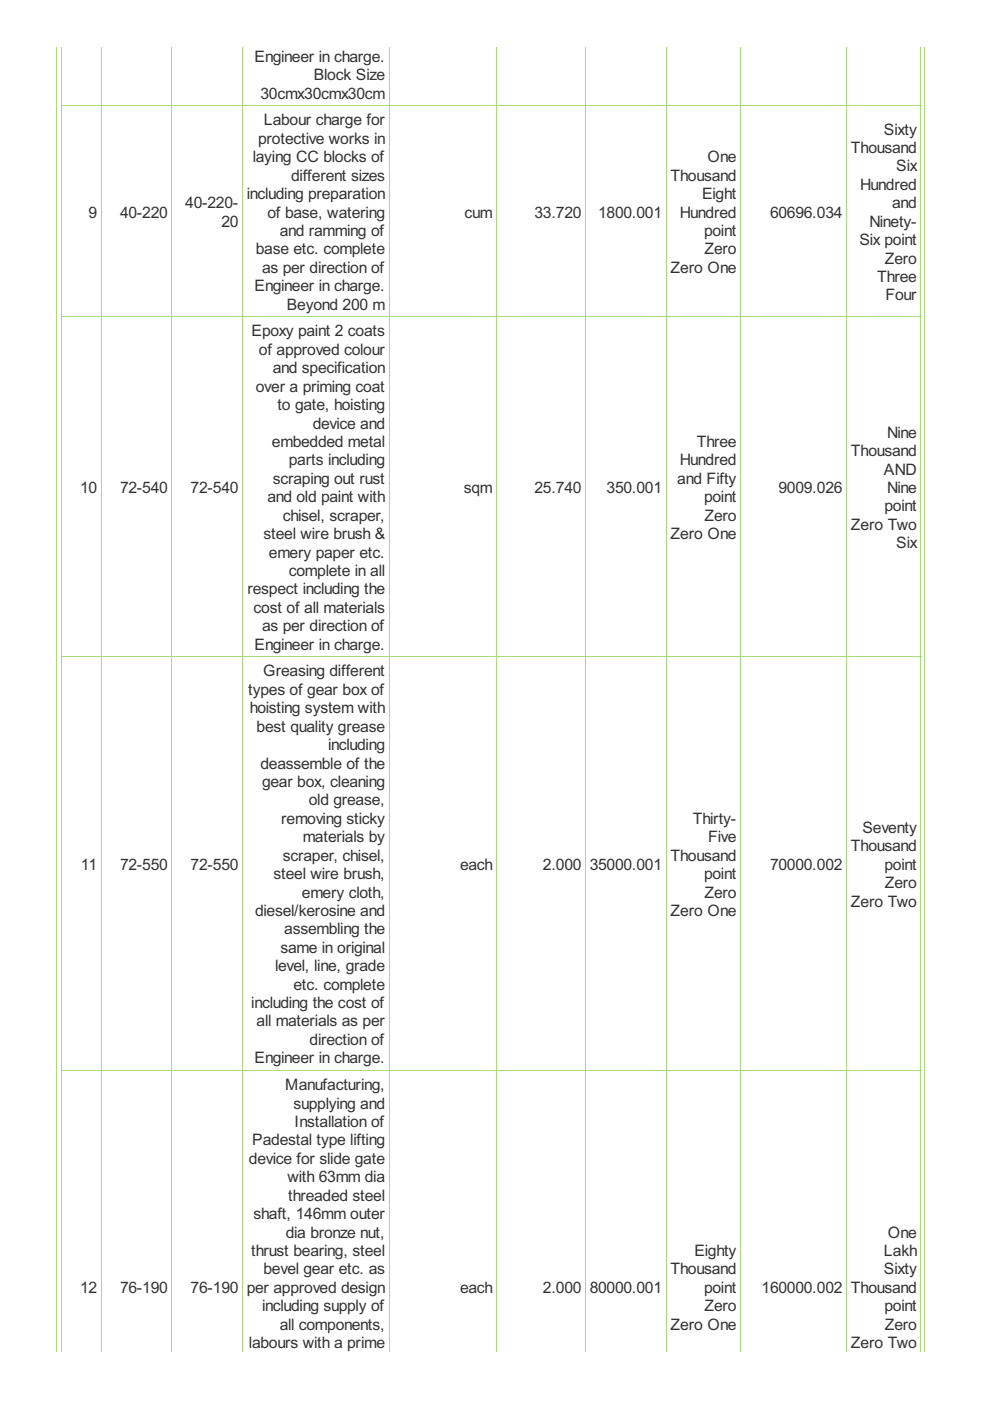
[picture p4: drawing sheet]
<svg xmlns="http://www.w3.org/2000/svg" width="210mm" height="297mm" viewBox="0 0 210 297" stroke-linecap="round" stroke-linejoin="round" font-family="sans-serif">
<defs><g id="words">
<g font-size="3.7" fill="#333">
<text x="54" y="13.1">Engineer in charge.</text>
<text x="66.5" y="17">Block Size</text>
<text x="55.2" y="20.9">30cmx30cmx30cm</text>
<text x="55.9" y="26.6">Labour charge for</text>
<text x="187.4" y="28.5">Sixty</text>
<text x="53.6" y="34.4">laying CC blocks of</text>
<text x="54.7" y="30.5">protective works in</text>
<text x="150" y="34.4">One</text>
<text x="180.4" y="32.4">Thousand</text>
<text x="61.7" y="38.3">different sizes</text>
<text x="142.2" y="38.3">Thousand</text>
<text x="182.4" y="40.3">Hundred</text>
<text x="190" y="36.4">Six</text>
<text x="18.8" y="46.1">9</text>
<text x="25.4" y="46.1">40-220</text>
<text x="39.3" y="44.2">40-220-</text>
<text x="52.3" y="42.2">including preparation</text>
<text x="56.7" y="46.1">of base, watering</text>
<text x="98.5" y="46.1">cum</text>
<text x="113.3" y="46.1">33.720</text>
<text x="126.8" y="46.1">1800.001</text>
<text x="144.1" y="46.1">Hundred</text>
<text x="148.9" y="42.2">Eight</text>
<text x="163.3" y="46.1">60696.034</text>
<text x="189.2" y="44.2">and</text>
<text x="46.9" y="48.1">20</text>
<text x="54.3" y="53.9">base etc. complete</text>
<text x="59.3" y="50">and ramming of</text>
<text x="149.3" y="50">point</text>
<text x="149.3" y="53.9">Zero</text>
<text x="182.2" y="52">Six point</text>
<text x="184.3" y="48.1">Ninety-</text>
<text x="55.6" y="57.8">as per direction of</text>
<text x="142.2" y="57.8">Zero One</text>
<text x="186" y="59.8">Three</text>
<text x="187.6" y="55.9">Zero</text>
<text x="54" y="61.7">Engineer in charge.</text>
<text x="60.8" y="65.6">Beyond 200 m</text>
<text x="187.7" y="63.7">Four</text>
<text x="53.3" y="71.3">Epoxy paint 2 coats</text>
<text x="54.9" y="75.2">of approved colour</text>
<text x="54.3" y="83.1">over a priming coat</text>
<text x="57.8" y="79.1">and specification</text>
<text x="58.8" y="87">to gate, hoisting</text>
<text x="57.7" y="94.8">embedded metal</text>
<text x="66.3" y="90.9">device and</text>
<text x="147.7" y="94.8">Three</text>
<text x="188.1" y="92.8">Nine</text>
<text x="61.2" y="98.7">parts including</text>
<text x="144.1" y="98.7">Hundred</text>
<text x="180.4" y="96.7">Thousand</text>
<text x="187.4" y="100.6">AND</text>
<text x="17" y="104.5">10</text>
<text x="25.4" y="104.5">72-540</text>
<text x="40.4" y="104.5">72-540</text>
<text x="56.7" y="106.5">and old paint with</text>
<text x="57.8" y="102.6">scraping out rust</text>
<text x="98.4" y="104.5">sqm</text>
<text x="113.3" y="104.5">25.740</text>
<text x="128.6" y="104.5">350.001</text>
<text x="143.6" y="102.6">and Fifty</text>
<text x="149.3" y="106.5">point</text>
<text x="165.1" y="104.5">9009.026</text>
<text x="188.1" y="104.5">Nine</text>
<text x="59.9" y="110.4">chisel, scraper,</text>
<text x="149.3" y="110.4">Zero</text>
<text x="180.4" y="112.3">Zero Two</text>
<text x="187.5" y="108.4">point</text>
<text x="55.9" y="114.3">steel wire brush &amp;</text>
<text x="57" y="118.2">emery paper etc.</text>
<text x="142.2" y="114.3">Zero One</text>
<text x="190" y="116.3">Six</text>
<text x="61.2" y="122.1">complete in all</text>
<text x="52.5" y="126">respect including the</text>
<text x="53.8" y="129.9">cost of all materials</text>
<text x="54" y="137.7">Engineer in charge.</text>
<text x="55.6" y="133.8">as per direction of</text>
<text x="55.8" y="143.4">Greasing different</text>
<text x="52.6" y="147.3">types of gear box of</text>
<text x="53" y="151.2">hoisting system with</text>
<text x="54.4" y="155.1">best quality grease</text>
<text x="69.5" y="159">including</text>
<text x="55.2" y="163">deassemble of the</text>
<text x="55.6" y="166.9">gear box, cleaning</text>
<text x="65.5" y="170.8">old grease,</text>
<text x="59.6" y="174.7">removing sticky</text>
<text x="64.2" y="178.6">materials by</text>
<text x="146.9" y="174.7">Thirty-</text>
<text x="150.2" y="178.6">Five</text>
<text x="182.9" y="176.6">Seventy</text>
<text x="17.2" y="184.4">11</text>
<text x="25.4" y="184.4">72-550</text>
<text x="40.4" y="184.4">72-550</text>
<text x="59.9" y="182.5">scraper, chisel,</text>
<text x="97.5" y="184.4">each</text>
<text x="115.1" y="184.4">2.000</text>
<text x="125" y="184.4">35000.001</text>
<text x="142.2" y="182.5">Thousand</text>
<text x="163.3" y="184.4">70000.002</text>
<text x="180.4" y="180.5">Thousand</text>
<text x="187.5" y="184.4">point</text>
<text x="58" y="186.4">steel wire brush,</text>
<text x="64" y="190.3">emery cloth,</text>
<text x="149.3" y="186.4">point</text>
<text x="149.3" y="190.3">Zero</text>
<text x="187.6" y="188.3">Zero</text>
<text x="54.1" y="194.2">diesel/kerosine and</text>
<text x="142.2" y="194.2">Zero One</text>
<text x="180.4" y="192.2">Zero Two</text>
<text x="59.5" y="202">same in original</text>
<text x="60.3" y="198.1">assembling the</text>
<text x="58.3" y="205.9">level, line, grade</text>
<text x="62.2" y="209.8">etc. complete</text>
<text x="53.3" y="213.7">including the cost of</text>
<text x="54.4" y="217.6">all materials as per</text>
<text x="65.6" y="221.5">direction of</text>
<text x="54" y="225.4">Engineer in charge.</text>
<text x="60.5" y="231.1">Manufacturing,</text>
<text x="62.2" y="235">supplying and</text>
<text x="62.4" y="238.9">Installation of</text>
<text x="53.5" y="242.9">Padestal type lifting</text>
<text x="52.8" y="246.8">device for slide gate</text>
<text x="60.9" y="250.7">with 63mm dia</text>
<text x="61.1" y="254.6">threaded steel</text>
<text x="53.8" y="258.5">shaft, 146mm outer</text>
<text x="60.6" y="262.4">dia bronze nut,</text>
<text x="188.2" y="262.4">One</text>
<text x="53.3" y="266.3">thrust bearing, steel</text>
<text x="147.2" y="266.3">Eighty</text>
<text x="187.4" y="266.3">Lakh</text>
<text x="17" y="274.1">12</text>
<text x="25.4" y="274.1">76-190</text>
<text x="40.4" y="274.1">76-190</text>
<text x="52.3" y="274.1">per approved design</text>
<text x="55.9" y="270.2">bevel gear etc. as</text>
<text x="97.5" y="274.1">each</text>
<text x="115.1" y="274.1">2.000</text>
<text x="125" y="274.1">80000.001</text>
<text x="142.2" y="270.2">Thousand</text>
<text x="149.3" y="274.1">point</text>
<text x="161.5" y="274.1">160000.002</text>
<text x="180.4" y="274.1">Thousand</text>
<text x="187.4" y="270.2">Sixty</text>
<text x="55.6" y="278">including supply of</text>
<text x="59.3" y="281.9">all components,</text>
<text x="142.2" y="281.9">Zero One</text>
<text x="149.3" y="278">Zero</text>
<text x="187.5" y="278">point</text>
<text x="187.6" y="281.9">Zero</text>
<text x="52.8" y="285.8">labours with a prime</text>
<text x="180.4" y="285.8">Zero Two</text>
</g>
</g></defs>
<g fill="none" stroke="#a8da7f" stroke-width=".21">
<path d="M12 9.9v276.8M13 9.9v276.8M21.5 9.9v276.8M36.4 9.9v276.8M51.4 9.9v276.8M82.5 9.9v276.8M105.3 9.9v276.8M124.1 9.9v276.8M141.2 9.9v276.8M157 9.9v276.8M179.5 9.9v276.8M195.3 9.9v276.8"/>
<path d="M196.1 9.9v276.8M12.9 22.4h182.4M12.9 67.2h182.4M12.9 139.3h182.4M12.9 227h182.4"/>
</g>
<use href="#words"/>
</svg>
